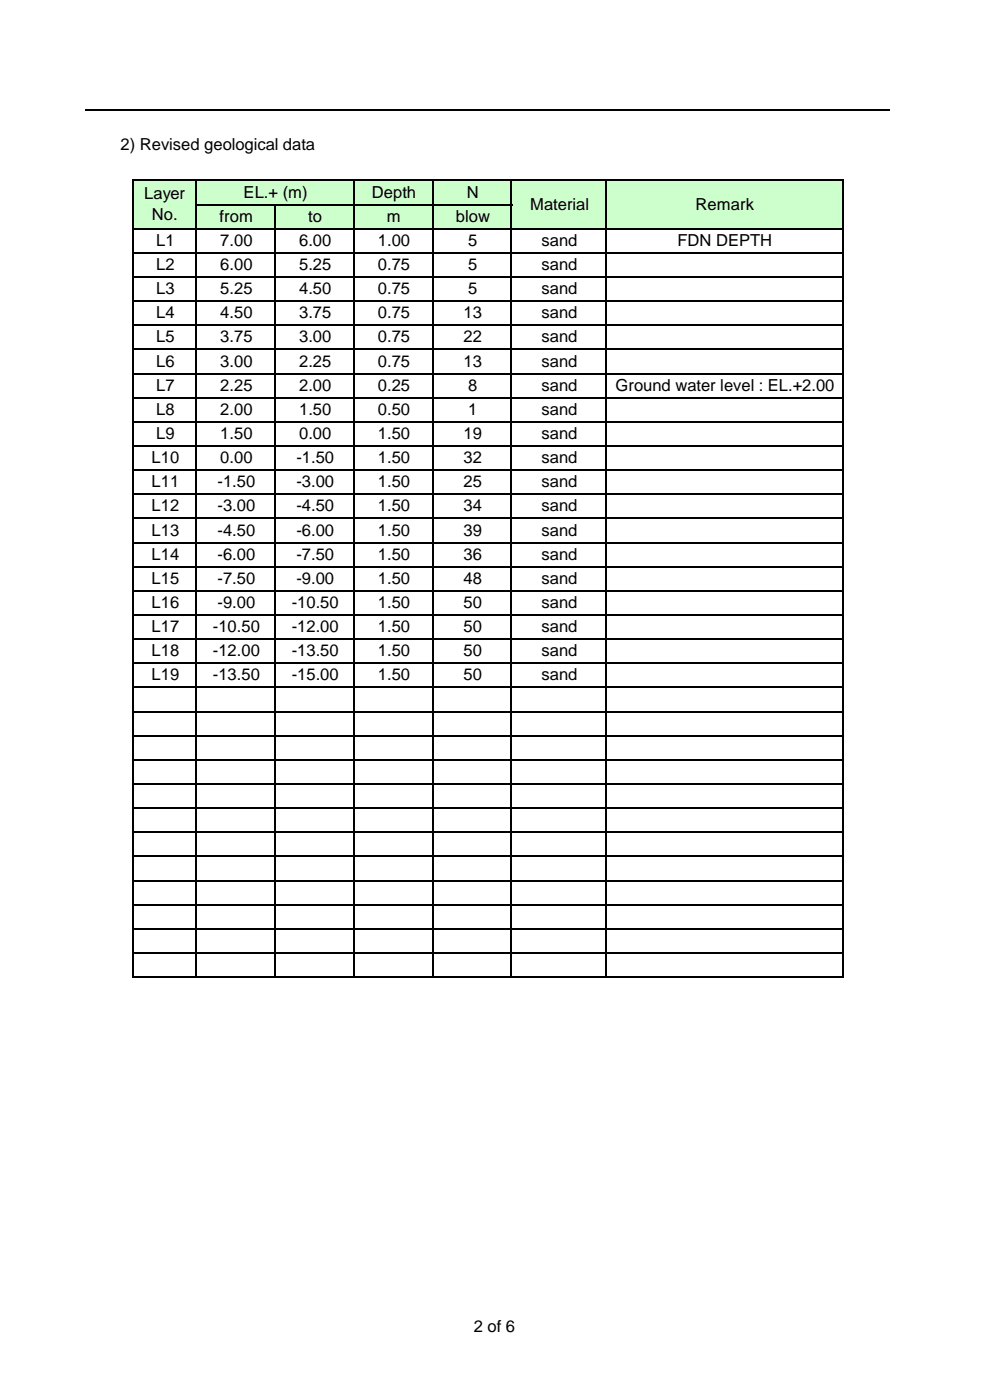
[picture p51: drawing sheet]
<svg xmlns="http://www.w3.org/2000/svg" width="210mm" height="297mm" viewBox="0 0 210 297" stroke-linecap="round" stroke-linejoin="round" font-family="sans-serif">
<defs><g id="words">
<g font-size="3.5">
<text x="25.6" y="31.8">2) Revised geological data</text>
<text x="51.7" y="41.9">EL.+ (m)</text>
<text x="78.9" y="41.9">Depth</text>
<text x="99" y="41.9">N</text>
<text x="30.6" y="42.3">Layer</text>
<text x="32.2" y="46.7">No.</text>
<text x="46.6" y="47">from</text>
<text x="65.4" y="47">to</text>
<text x="82.1" y="47">m</text>
<text x="96.7" y="47">blow</text>
<text x="112.5" y="44.4">Material</text>
<text x="147.6" y="44.4">Remark</text>
<text x="33.1" y="52.2">L1</text>
<text x="46.7" y="52.2">7.00</text>
<text x="63.5" y="52.2">6.00</text>
<text x="80.2" y="52.2">1.00</text>
<text x="99.3" y="52.2">5</text>
<text x="114.9" y="52.2">sand</text>
<text x="143.7" y="52.2">FDN DEPTH</text>
<text x="33.1" y="57.3">L2</text>
<text x="46.7" y="57.3">6.00</text>
<text x="63.5" y="57.3">5.25</text>
<text x="80.2" y="57.3">0.75</text>
<text x="99.3" y="57.3">5</text>
<text x="114.9" y="57.3">sand</text>
<text x="33.1" y="62.4">L3</text>
<text x="46.7" y="62.4">5.25</text>
<text x="63.5" y="62.4">4.50</text>
<text x="80.2" y="62.4">0.75</text>
<text x="99.3" y="62.4">5</text>
<text x="114.9" y="62.4">sand</text>
<text x="33.1" y="67.5">L4</text>
<text x="46.7" y="67.5">4.50</text>
<text x="63.5" y="67.5">3.75</text>
<text x="80.2" y="67.5">0.75</text>
<text x="98.3" y="67.5">13</text>
<text x="114.9" y="67.5">sand</text>
<text x="33.1" y="72.6">L5</text>
<text x="33.1" y="77.8">L6</text>
<text x="46.7" y="72.6">3.75</text>
<text x="46.7" y="77.8">3.00</text>
<text x="63.5" y="72.6">3.00</text>
<text x="63.5" y="77.8">2.25</text>
<text x="80.2" y="72.6">0.75</text>
<text x="80.2" y="77.8">0.75</text>
<text x="98.3" y="72.6">22</text>
<text x="98.3" y="77.8">13</text>
<text x="114.9" y="72.6">sand</text>
<text x="114.9" y="77.8">sand</text>
<text x="33.1" y="82.9">L7</text>
<text x="46.7" y="82.9">2.25</text>
<text x="63.5" y="82.9">2.00</text>
<text x="80.2" y="82.9">0.25</text>
<text x="99.3" y="82.9">8</text>
<text x="114.9" y="82.9">sand</text>
<text x="130.6" y="82.9">Ground water level : EL.+2.00</text>
<text x="33.1" y="88">L8</text>
<text x="46.7" y="88">2.00</text>
<text x="63.5" y="88">1.50</text>
<text x="80.2" y="88">0.50</text>
<text x="99.3" y="88">1</text>
<text x="114.9" y="88">sand</text>
<text x="33.1" y="93.1">L9</text>
<text x="46.7" y="93.1">1.50</text>
<text x="63.5" y="93.1">0.00</text>
<text x="80.2" y="93.1">1.50</text>
<text x="98.3" y="93.1">19</text>
<text x="114.9" y="93.1">sand</text>
<text x="32.2" y="98.3">L10</text>
<text x="46.7" y="98.3">0.00</text>
<text x="62.9" y="98.3">-1.50</text>
<text x="80.2" y="98.3">1.50</text>
<text x="98.3" y="98.3">32</text>
<text x="114.9" y="98.3">sand</text>
<text x="32.2" y="103.4">L11</text>
<text x="46.1" y="103.4">-1.50</text>
<text x="62.9" y="103.4">-3.00</text>
<text x="80.2" y="103.4">1.50</text>
<text x="98.3" y="103.4">25</text>
<text x="114.9" y="103.4">sand</text>
<text x="32.2" y="108.5">L12</text>
<text x="32.2" y="113.6">L13</text>
<text x="46.1" y="108.5">-3.00</text>
<text x="46.1" y="113.6">-4.50</text>
<text x="62.9" y="108.5">-4.50</text>
<text x="62.9" y="113.6">-6.00</text>
<text x="80.2" y="108.5">1.50</text>
<text x="80.2" y="113.6">1.50</text>
<text x="98.3" y="108.5">34</text>
<text x="98.3" y="113.6">39</text>
<text x="114.9" y="108.5">sand</text>
<text x="114.9" y="113.6">sand</text>
<text x="32.2" y="118.7">L14</text>
<text x="46.1" y="118.7">-6.00</text>
<text x="62.9" y="118.7">-7.50</text>
<text x="80.2" y="118.7">1.50</text>
<text x="98.3" y="118.7">36</text>
<text x="114.9" y="118.7">sand</text>
<text x="32.2" y="123.9">L15</text>
<text x="46.1" y="123.9">-7.50</text>
<text x="62.9" y="123.9">-9.00</text>
<text x="80.2" y="123.9">1.50</text>
<text x="98.3" y="123.9">48</text>
<text x="114.9" y="123.9">sand</text>
<text x="32.2" y="129">L16</text>
<text x="46.1" y="129">-9.00</text>
<text x="61.9" y="129">-10.50</text>
<text x="80.2" y="129">1.50</text>
<text x="98.3" y="129">50</text>
<text x="114.9" y="129">sand</text>
<text x="32.2" y="134.1">L17</text>
<text x="45.2" y="134.1">-10.50</text>
<text x="61.9" y="134.1">-12.00</text>
<text x="80.2" y="134.1">1.50</text>
<text x="98.3" y="134.1">50</text>
<text x="114.9" y="134.1">sand</text>
<text x="32.2" y="139.2">L18</text>
<text x="45.2" y="139.2">-12.00</text>
<text x="61.9" y="139.2">-13.50</text>
<text x="80.2" y="139.2">1.50</text>
<text x="98.3" y="139.2">50</text>
<text x="114.9" y="139.2">sand</text>
<text x="32.2" y="144.4">L19</text>
<text x="45.2" y="144.4">-13.50</text>
<text x="61.9" y="144.4">-15.00</text>
<text x="80.2" y="144.4">1.50</text>
<text x="98.3" y="144.4">50</text>
<text x="114.9" y="144.4">sand</text>
<text x="100.5" y="282.6">2 of 6</text>
</g>
</g></defs>
<path d="M18.2 23.4h170.6" fill="none" stroke="#000" stroke-width=".34"/>
<path d="M28.2 38.3h150.6v10.3h-150.6z" fill="#cfc"/>
<g fill="none" stroke="#000" stroke-width=".34">
<path d="M28.2 38.1v169.4M28.4 38.3h150.5M41.6 38.4v169.1M75.1 38.4v169.1M91.8 38.4v169.1M108.5 38.4v169.1M128.6 38.4v169.1M178.7 38.4v169.1M28.4 48.5h150.5M28.4 53.6h150.5M28.4 58.8h150.5M41.8 43.4h66.9"/>
<path d="M58.3 43.6v163.9M28.4 63.9h150.5M28.4 69h150.5M28.4 74.1h150.5M28.4 79.2h150.5M28.4 84.4h150.5M28.4 89.5h150.5M28.4 94.6h150.5M28.4 99.7h150.5M28.4 104.9h150.5M28.4 110h150.5M28.4 115.1h150.5"/>
<path d="M28.4 120.2h150.5M28.4 125.3h150.5M28.4 130.5h150.5M28.4 135.6h150.5M28.4 140.7h150.5M28.4 145.8h150.5M28.4 151h150.5M28.4 156.1h150.5M28.4 161.2h150.5M28.4 166.3h150.5M28.4 171.4h150.5M28.4 176.6h150.5"/>
<path d="M28.4 181.7h150.5M28.4 186.8h150.5M28.4 191.9h150.5M28.4 197.1h150.5M28.4 202.2h150.5M28.4 207.3h150.5"/>
</g>
<use href="#words"/>
</svg>
